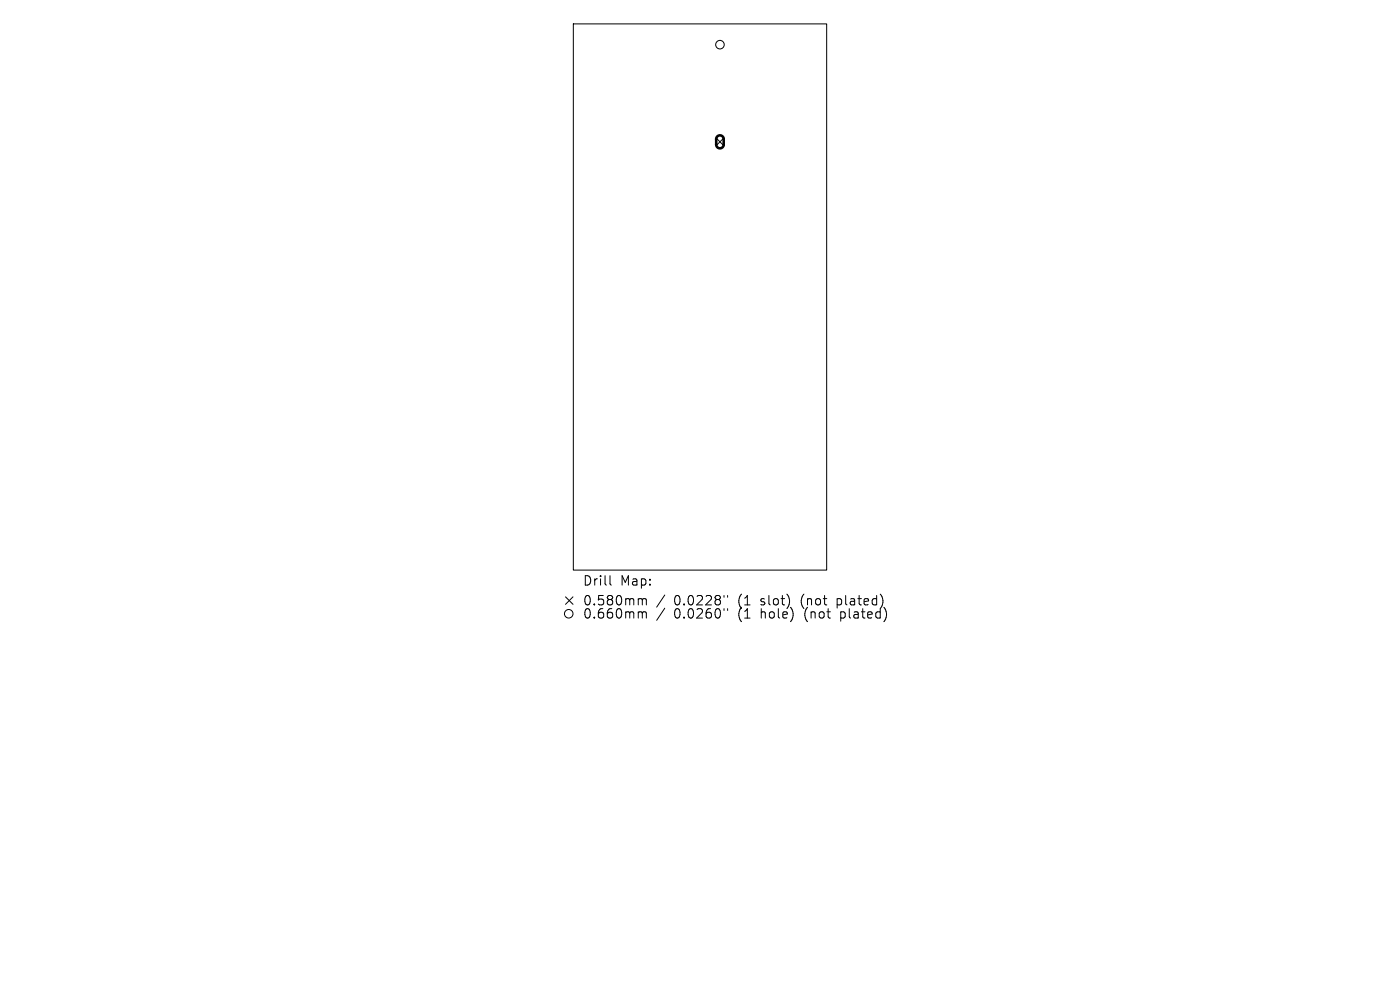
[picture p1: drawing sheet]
<svg xmlns="http://www.w3.org/2000/svg" width="297mm" height="210mm" viewBox="0 0 297 210" stroke-linecap="round" stroke-linejoin="round" font-family="sans-serif">
<defs><g id="words">
<g font-size="2.8">
<text x="123.6" y="124.5">Drill</text>
<text x="131.5" y="124.5">Map:</text>
<text x="123.6" y="128.7">0.580mm</text>
<text x="123.6" y="131.4">0.660mm</text>
<text x="142.8" y="128.7">0.0228&quot;</text>
<text x="142.8" y="131.4">0.0260&quot;</text>
<text x="156.4" y="128.7">(1</text>
<text x="156.4" y="131.4">(1</text>
<text x="161.3" y="128.7">slot)</text>
<text x="161.3" y="131.4">hole)</text>
<text x="169.9" y="128.7">(not</text>
<text x="170.6" y="131.4">(not</text>
<text x="177.6" y="128.7">plated)</text>
<text x="178.4" y="131.4">plated)</text>
</g>
</g></defs>
<g fill="none" stroke="#000" stroke-width=".21">
<path d="M121.6 5.1h53.8v115.8h-53.8zM151.9 29.3l1.6 1.6M153.5 29.3l-1.6 1.6M120 126.6l1.6 1.6M121.6 126.6l-1.6 1.6M129.4 122.1v1.7l.3 .3M135.7 127l.5 .1 .1 .2M135.7 129.8l.5 .1 .1 .2M136.3 127.3l.2-.3 .5 .1 .1 1.2M136.3 127.3v1M136.3 130.1v1M136.3 130.1l.2-.3 .5 .1 .1 1.2"/>
<path d="M141 126.2l-1.7 2.6M141 129l-1.7 2.6M153.6 126.3v.4M153.6 129.1v.4M154.4 126.3v.4M154.4 129.1v.4M167.3 126.6l.2 .8-.2 1.1M186.8 126.1l.5 1.3-.2 1.1M187.6 128.9a2.35 2.35 0 0 1 0 2.9"/>
<circle cx="152.7" cy="9.5" r=".91"/>
<circle cx="120.7" cy="130.2" r=".91"/>
</g>
<path d="M152.2 28.9a.8 .8 0 0 1 .8-.1 .8 .8 0 0 1 .5 .7v1.2a.8 .8 0 0 1-.8 .8 .8 .8 0 0 1-.8-.8v-1.3z" fill="none" stroke="#000" stroke-width=".55"/>
<use href="#words"/>
</svg>
